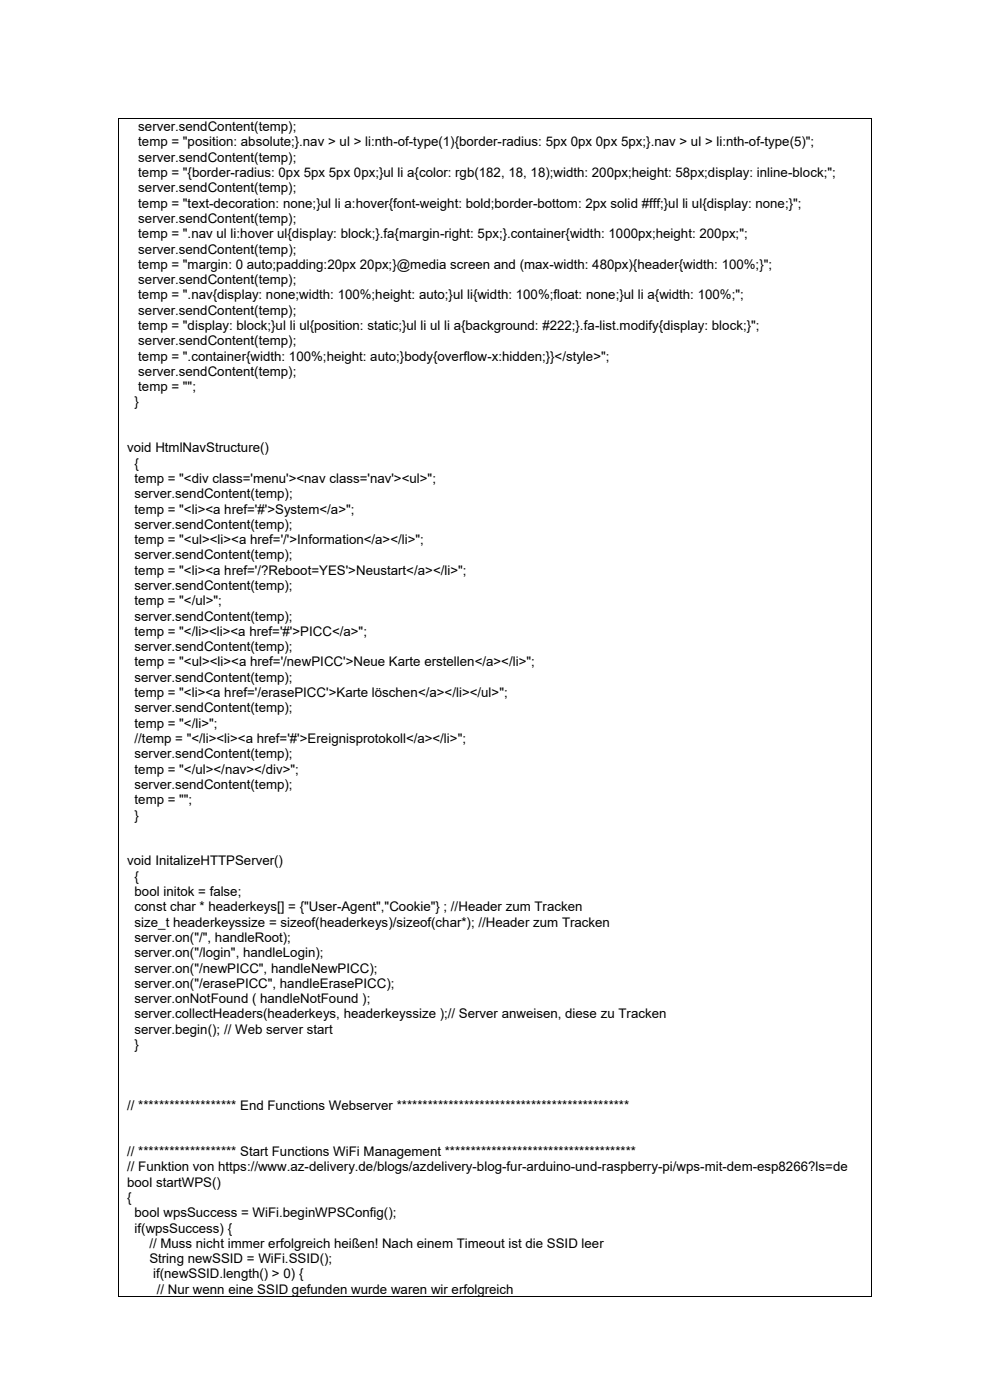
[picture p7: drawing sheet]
<svg xmlns="http://www.w3.org/2000/svg" width="210mm" height="297mm" viewBox="0 0 210 297" stroke-linecap="round" stroke-linejoin="round" font-family="sans-serif">
<defs><g id="words">
<g font-size="2.8">
<text x="29.3" y="27.8">server.sendContent(temp);</text>
<text x="29.3" y="31.1">temp = &quot;position: absolute;}.nav &gt; ul &gt; li:nth-of-type(1){border-radius: 5px 0px 0px 5px;}.nav &gt; ul &gt; li:nth-of-type(5)&quot;;</text>
<text x="29.3" y="34.3">server.sendContent(temp);</text>
<text x="29.3" y="37.5">temp = &quot;{border-radius: 0px 5px 5px 0px;}ul li a{color: rgb(182, 18, 18);width: 200px;height: 58px;display: inline-block;&quot;;</text>
<text x="29.3" y="40.8">server.sendContent(temp);</text>
<text x="29.3" y="44">temp = &quot;text-decoration: none;}ul li a:hover{font-weight: bold;border-bottom: 2px solid #fff;}ul li ul{display: none;}&quot;;</text>
<text x="29.3" y="47.3">server.sendContent(temp);</text>
<text x="29.3" y="50.5">temp = &quot;.nav ul li:hover ul{display: block;}.fa{margin-right: 5px;}.container{width: 1000px;height: 200px;&quot;;</text>
<text x="29.3" y="53.8">server.sendContent(temp);</text>
<text x="29.3" y="57">temp = &quot;margin: 0 auto;padding:20px 20px;}@media screen and (max-width: 480px){header{width: 100%;}&quot;;</text>
<text x="29.3" y="60.3">server.sendContent(temp);</text>
<text x="29.3" y="63.5">temp = &quot;.nav{display: none;width: 100%;height: auto;}ul li{width: 100%;float: none;}ul li a{width: 100%;&quot;;</text>
<text x="29.3" y="66.8">server.sendContent(temp);</text>
<text x="29.3" y="70">temp = &quot;display: block;}ul li ul{position: static;}ul li ul li a{background: #222;}.fa-list.modify{display: block;}&quot;;</text>
<text x="29.3" y="73.3">server.sendContent(temp);</text>
<text x="29.3" y="76.5">temp = &quot;.container{width: 100%;height: auto;}body{overflow-x:hidden;}}&lt;/style&gt;&quot;;</text>
<text x="29.3" y="79.7">server.sendContent(temp);</text>
<text x="29.3" y="83">temp = &quot;&quot;;</text>
<text x="28.6" y="86.2">}</text>
<text x="27" y="96">void HtmlNavStructure()</text>
<text x="28.6" y="99.2">{</text>
<text x="28.6" y="105.7">server.sendContent(temp);</text>
<text x="28.6" y="102.5">temp = &quot;&lt;div class='menu'&gt;&lt;nav class='nav'&gt;&lt;ul&gt;&quot;;</text>
<text x="28.6" y="108.9">temp = &quot;&lt;li&gt;&lt;a href='#'&gt;System&lt;/a&gt;&quot;;</text>
<text x="28.6" y="112.2">server.sendContent(temp);</text>
<text x="28.6" y="115.4">temp = &quot;&lt;ul&gt;&lt;li&gt;&lt;a href='/'&gt;Information&lt;/a&gt;&lt;/li&gt;&quot;;</text>
<text x="28.6" y="118.7">server.sendContent(temp);</text>
<text x="28.6" y="121.9">temp = &quot;&lt;li&gt;&lt;a href='/?Reboot=YES'&gt;Neustart&lt;/a&gt;&lt;/li&gt;&quot;;</text>
<text x="28.6" y="125.2">server.sendContent(temp);</text>
<text x="28.6" y="128.4">temp = &quot;&lt;/ul&gt;&quot;;</text>
<text x="28.6" y="131.7">server.sendContent(temp);</text>
<text x="28.6" y="134.9">temp = &quot;&lt;/li&gt;&lt;li&gt;&lt;a href='#'&gt;PICC&lt;/a&gt;&quot;;</text>
<text x="28.6" y="138.2">server.sendContent(temp);</text>
<text x="28.6" y="141.4">temp = &quot;&lt;ul&gt;&lt;li&gt;&lt;a href='/newPICC'&gt;Neue Karte erstellen&lt;/a&gt;&lt;/li&gt;&quot;;</text>
<text x="28.6" y="144.7">server.sendContent(temp);</text>
<text x="28.6" y="147.9">temp = &quot;&lt;li&gt;&lt;a href='/erasePICC'&gt;Karte löschen&lt;/a&gt;&lt;/li&gt;&lt;/ul&gt;&quot;;</text>
<text x="28.6" y="151.1">server.sendContent(temp);</text>
<text x="28.6" y="154.4">temp = &quot;&lt;/li&gt;&quot;;</text>
<text x="28.6" y="160.9">server.sendContent(temp);</text>
<text x="28.6" y="157.6">//temp = &quot;&lt;/li&gt;&lt;li&gt;&lt;a href='#'&gt;Ereignisprotokoll&lt;/a&gt;&lt;/li&gt;&quot;;</text>
<text x="28.6" y="164.1">temp = &quot;&lt;/ul&gt;&lt;/nav&gt;&lt;/div&gt;&quot;;</text>
<text x="28.6" y="167.4">server.sendContent(temp);</text>
<text x="28.6" y="173.9">}</text>
<text x="28.6" y="170.6">temp = &quot;&quot;;</text>
<text x="27" y="183.6">void InitalizeHTTPServer()</text>
<text x="28.6" y="186.8">{</text>
<text x="28.6" y="190.1">bool initok = false;</text>
<text x="28.6" y="193.3">const char * headerkeys[] = {&quot;User-Agent&quot;,&quot;Cookie&quot;} ; //Header zum Tracken</text>
<text x="28.6" y="196.6">size_t headerkeyssize = sizeof(headerkeys)/sizeof(char*); //Header zum Tracken</text>
<text x="28.6" y="199.8">server.on(&quot;/&quot;, handleRoot);</text>
<text x="28.6" y="203.1">server.on(&quot;/login&quot;, handleLogin);</text>
<text x="28.6" y="206.3">server.on(&quot;/newPICC&quot;, handleNewPICC);</text>
<text x="28.6" y="209.5">server.on(&quot;/erasePICC&quot;, handleErasePICC);</text>
<text x="28.6" y="212.8">server.onNotFound ( handleNotFound );</text>
<text x="28.6" y="219.3">server.begin(); // Web server start</text>
<text x="28.6" y="216">server.collectHeaders(headerkeys, headerkeyssize );// Server anweisen, diese zu Tracken</text>
<text x="28.6" y="222.5">}</text>
<text x="27" y="235.5">// ******************* End Functions Webserver *********************************************</text>
<text x="27" y="245.3">// ******************* Start Functions WiFi Management *************************************</text>
<text x="27" y="248.5">// Funktion von https://www.az-delivery.de/blogs/azdelivery-blog-fur-arduino-und-raspberry-pi/wps-mit-dem-esp8266?ls=de</text>
<text x="27" y="251.7">bool startWPS()</text>
<text x="27" y="255">{</text>
<text x="28.6" y="258.2">bool wpsSuccess = WiFi.beginWPSConfig();</text>
<text x="28.6" y="261.5">if(wpsSuccess) {</text>
<text x="31.7" y="264.7">// Muss nicht immer erfolgreich heißen! Nach einem Timeout ist die SSID leer</text>
<text x="31.7" y="268">String newSSID = WiFi.SSID();</text>
<text x="32.5" y="271.2">if(newSSID.length() &gt; 0) {</text>
<text x="33.3" y="274.5">// Nur wenn eine SSID gefunden wurde waren wir erfolgreich</text>
</g>
</g></defs>
<g fill="#000">
<path d="M25 25h.2v.2h-.2z" fill-rule="evenodd"/>
<path d="M25 25h.2v.2h-.2z" fill-rule="evenodd"/>
<path d="M184.8 25h.2v.2h-.2z" fill-rule="evenodd"/>
<path d="M184.8 25h.2v.2h-.2z" fill-rule="evenodd"/>
<path d="M25 275.1h.2v.1h-.2z" fill-rule="evenodd"/>
<path d="M25 275.1h.2v.1h-.2z" fill-rule="evenodd"/>
<path d="M184.8 275.1h.2v.1h-.2z" fill-rule="evenodd"/>
<path d="M184.8 275.1h.2v.1h-.2z" fill-rule="evenodd"/>
</g>
<path d="M25.1 25.2v249.9M25.2 25.1h159.6M184.9 25.2v249.9M25.2 275.1h159.6" fill="none" stroke="#000" stroke-width=".21"/>
<use href="#words"/>
</svg>
